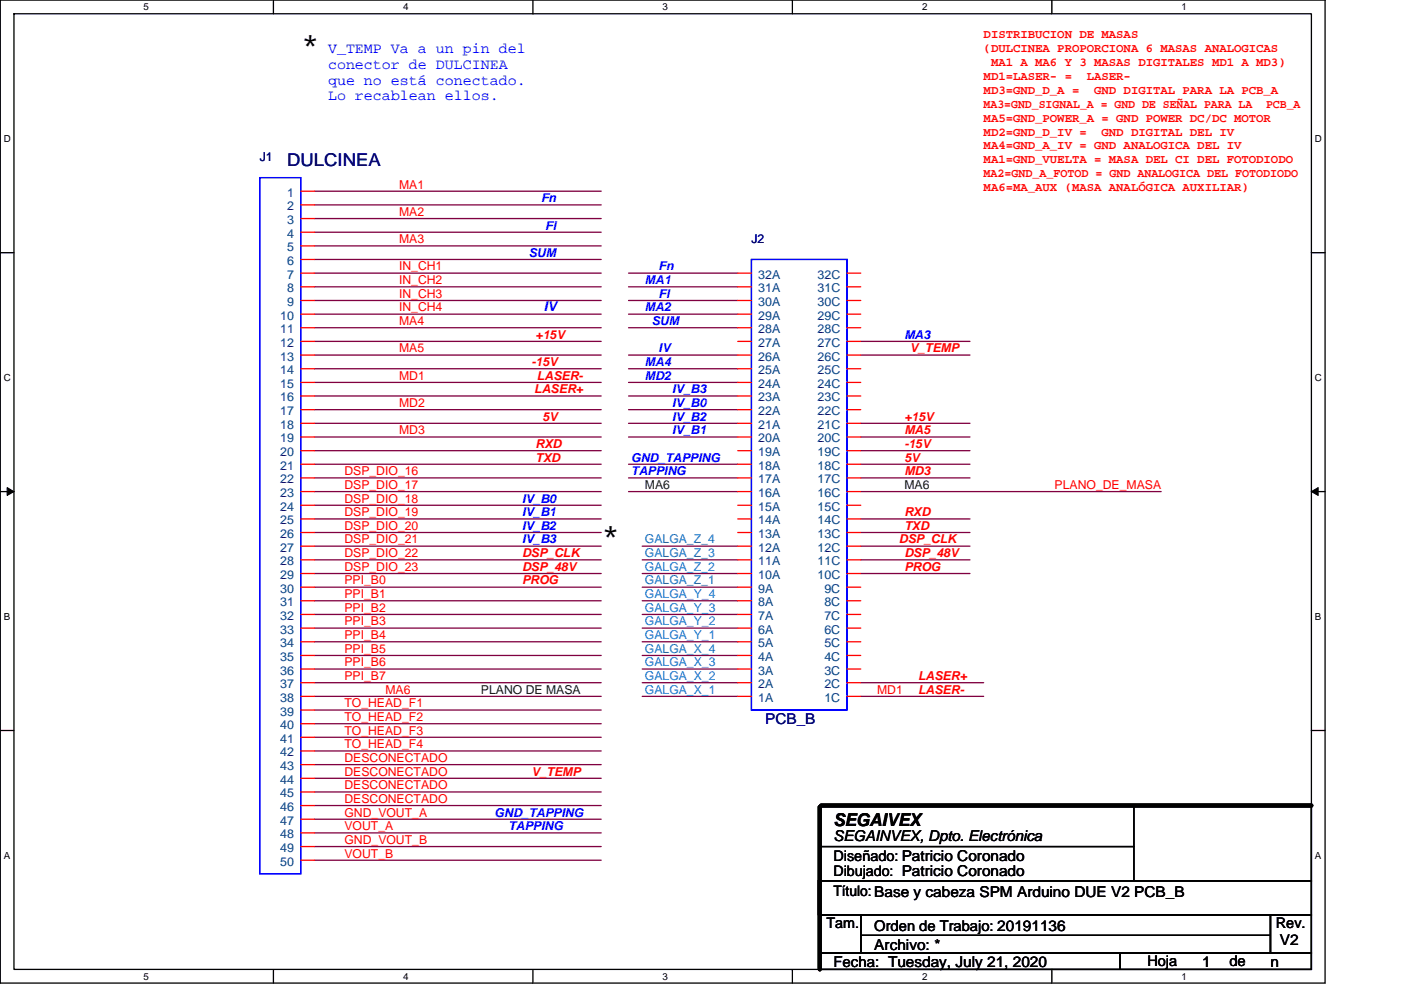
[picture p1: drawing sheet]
<svg xmlns="http://www.w3.org/2000/svg" width="297mm" height="210mm" viewBox="0 0 297 210" stroke-linecap="round" stroke-linejoin="round" font-family="sans-serif">
<defs><g id="words">
<g font-size="6.9">
<text x="63.8" y="11.6">*</text>
<text x="127.5" y="115.8">*</text>
</g>
<text font-size="3.7" fill="#000080" x="60.9" y="35.2">DULCINEA</text>
<text font-size="3.7" x="176.7" y="175.2">SEGAIVEX</text>
<g font-size="3.2" fill="#00f">
<text x="69.6" y="11.2">V_TEMP Va a un pin del</text>
<text x="69.6" y="14.6">conector de DULCINEA</text>
<text x="69.6" y="17.9">que no está conectado.</text>
<text x="69.6" y="21.3">Lo recablean ellos.</text>
</g>
<text font-size="3.2" fill="#000080" x="162.2" y="153.5">PCB_B</text>
<g font-size="3.2">
<text x="176.7" y="178.4">SEGAINVEX, Dpto. Electrónica</text>
<text x="185.4" y="197.4">Orden de Trabajo: 20191136</text>
<text x="185.4" y="201.5">Archivo: *</text>
<text x="271.4" y="200.4">V2</text>
<text x="176.7" y="205">Fecha: Tuesday, July 21, 2020</text>
<text x="254.9" y="205">1</text>
<text x="260.7" y="205">de</text>
<text x="269.4" y="205">n</text>
</g>
<g font-size="3.1">
<text x="176.7" y="182.6">Diseñado: Patricio Coronado</text>
<text x="176.7" y="185.8">Dibujado: Patricio Coronado</text>
<text x="176.7" y="190.1">Título: Base y cabeza SPM Arduino DUE V2 PCB_B</text>
<text x="175.3" y="196.8">Tam.</text>
<text x="270.5" y="196.8">Rev.</text>
<text x="243.3" y="204.9">Hoja</text>
</g>
<text font-size="2.9" fill="#00f" x="115.3" y="66.1">IV</text>
<g font-size="2.6" fill="#f00">
<text x="208.6" y="8">DISTRIBUCION DE MASAS</text>
<text x="208.6" y="11">(DULCINEA PROPORCIONA 6 MASAS ANALOGICAS</text>
<text x="208.6" y="16.9">MD1=LASER- =</text>
<text x="210.1" y="13.9">MA1 A MA6 Y 3 MASAS DIGITALES MD1 A MD3)</text>
<text x="230.4" y="16.9">LASER-</text>
<text x="208.6" y="19.9">MD3=GND_D_A =</text>
<text x="208.6" y="22.8">MA3=GND_SIGNAL_A = GND DE SEÑAL PARA LA</text>
<text x="232" y="19.9">GND DIGITAL PARA LA PCB_A</text>
<text x="268.4" y="22.8">PCB_A</text>
<text x="208.6" y="25.8">MA5=GND_POWER_A = GND POWER DC/DC MOTOR</text>
<text x="208.6" y="28.7">MD2=GND_D_IV =</text>
<text x="233.5" y="28.7">GND DIGITAL DEL IV</text>
<text x="208.6" y="31.7">MA4=GND_A_IV = GND ANALOGICA DEL IV</text>
<text x="208.6" y="34.7">MA1=GND_VUELTA = MASA DEL CI DEL FOTODIODO</text>
<text x="84.6" y="40">MA1</text>
<text x="208.6" y="37.6">MA2=GND_A_FOTOD = GND ANALOGICA DEL FOTODIODO</text>
<text x="208.6" y="40.6">MA6=MA_AUX (MASA ANALÓGICA AUXILIAR)</text>
<text x="84.6" y="45.8">MA2</text>
<text x="84.6" y="51.6">MA3</text>
<text x="84.6" y="57.4">IN_CH1</text>
<text x="84.6" y="60.3">IN_CH2</text>
<text x="84.6" y="63.2">IN_CH3</text>
<text x="84.6" y="66.1">IN_CH4</text>
<text x="84.6" y="68.9">MA4</text>
<text x="113.6" y="71.8">+15V</text>
<text x="84.6" y="74.7">MA5</text>
<text x="112.7" y="77.6">-15V</text>
<text x="192.9" y="74.7">V_TEMP</text>
<text x="84.6" y="80.5">MD1</text>
<text x="113.3" y="83.4">LASER+</text>
<text x="113.9" y="80.5">LASER-</text>
<text x="84.6" y="86.3">MD2</text>
<text x="115" y="89.2">5V</text>
<text x="191.7" y="89.2">+15V</text>
<text x="84.6" y="92.1">MD3</text>
<text x="113.6" y="95">RXD</text>
<text x="191.7" y="92.1">MA5</text>
<text x="191.7" y="95">-15V</text>
<text x="73" y="100.8">DSP_DIO_16</text>
<text x="113.6" y="97.9">TXD</text>
<text x="191.7" y="97.9">5V</text>
<text x="191.7" y="100.8">MD3</text>
<text x="73" y="103.7">DSP_DIO_17</text>
<text x="73" y="106.6">DSP_DIO_18</text>
<text x="223.6" y="103.7">PLANO_DE_MASA</text>
<text x="73" y="112.4">DSP_DIO_20</text>
<text x="73" y="109.5">DSP_DIO_19</text>
<text x="191.7" y="112.4">TXD</text>
<text x="191.7" y="109.5">RXD</text>
<text x="73" y="118.2">DSP_DIO_22</text>
<text x="73" y="115.3">DSP_DIO_21</text>
<text x="110.7" y="118.2">DSP_CLK</text>
<text x="190.6" y="115.3">DSP_CLK</text>
<text x="191.7" y="118.2">DSP_48V</text>
<text x="73" y="121.1">DSP_DIO_23</text>
<text x="73" y="124">PPI_B0</text>
<text x="110.7" y="121.1">DSP_48V</text>
<text x="110.7" y="124">PROG</text>
<text x="191.7" y="121.1">PROG</text>
<text x="73" y="126.9">PPI_B1</text>
<text x="73" y="129.8">PPI_B2</text>
<text x="73" y="132.7">PPI_B3</text>
<text x="73" y="135.6">PPI_B4</text>
<text x="73" y="138.5">PPI_B5</text>
<text x="73" y="141.3">PPI_B6</text>
<text x="73" y="144.2">PPI_B7</text>
<text x="81.7" y="147.1">MA6</text>
<text x="185.9" y="147.1">MD1</text>
<text x="194.6" y="147.1">LASER-</text>
<text x="194.6" y="144.2">LASER+</text>
<text x="73" y="150">TO_HEAD_F1</text>
<text x="73" y="152.9">TO_HEAD_F2</text>
<text x="73" y="155.8">TO_HEAD_F3</text>
<text x="73" y="158.7">TO_HEAD_F4</text>
<text x="73" y="161.6">DESCONECTADO</text>
<text x="73" y="164.5">DESCONECTADO</text>
<text x="73" y="167.4">DESCONECTADO</text>
<text x="112.7" y="164.5">V_TEMP</text>
<text x="73" y="173.2">GND_VOUT_A</text>
<text x="73" y="170.3">DESCONECTADO</text>
<text x="73" y="176.1">VOUT_A</text>
<text x="73" y="179">GND_VOUT_B</text>
<text x="73" y="181.9">VOUT_B</text>
</g>
<g font-size="2.6" fill="#000080">
<text x="55.1" y="34.2">J1</text>
<text x="159.3" y="51.6">J2</text>
</g>
<g font-size="2.6" fill="#004080">
<text x="60.9" y="41.7">1</text>
<text x="60.9" y="44.6">2</text>
<text x="60.9" y="47.5">3</text>
<text x="60.9" y="50.4">4</text>
<text x="60.9" y="53.3">5</text>
<text x="60.9" y="56.2">6</text>
<text x="60.9" y="59.1">7</text>
<text x="160.8" y="59.1">32A</text>
<text x="173.3" y="59.1">32C</text>
<text x="60.9" y="62">8</text>
<text x="60.9" y="64.9">9</text>
<text x="160.8" y="64.9">30A</text>
<text x="160.8" y="62">31A</text>
<text x="173.3" y="64.9">30C</text>
<text x="173.3" y="62">31C</text>
<text x="59.4" y="67.8">10</text>
<text x="59.4" y="70.7">11</text>
<text x="160.8" y="70.7">28A</text>
<text x="160.8" y="67.8">29A</text>
<text x="173.3" y="70.7">28C</text>
<text x="173.3" y="67.8">29C</text>
<text x="59.4" y="73.6">12</text>
<text x="59.4" y="76.5">13</text>
<text x="160.8" y="76.5">26A</text>
<text x="160.8" y="73.6">27A</text>
<text x="173.3" y="76.5">26C</text>
<text x="173.3" y="73.6">27C</text>
<text x="59.4" y="79.4">14</text>
<text x="59.4" y="82.3">15</text>
<text x="160.8" y="82.3">24A</text>
<text x="160.8" y="79.4">25A</text>
<text x="173.3" y="82.3">24C</text>
<text x="173.3" y="79.4">25C</text>
<text x="59.4" y="85.2">16</text>
<text x="59.4" y="88.1">17</text>
<text x="160.8" y="88.1">22A</text>
<text x="160.8" y="85.2">23A</text>
<text x="173.3" y="88.1">22C</text>
<text x="173.3" y="85.2">23C</text>
<text x="59.4" y="91">18</text>
<text x="59.4" y="93.9">19</text>
<text x="160.8" y="93.9">20A</text>
<text x="160.8" y="91">21A</text>
<text x="173.3" y="93.9">20C</text>
<text x="173.3" y="91">21C</text>
<text x="59.4" y="96.8">20</text>
<text x="59.4" y="99.6">21</text>
<text x="160.8" y="99.6">18A</text>
<text x="160.8" y="96.8">19A</text>
<text x="173.3" y="99.6">18C</text>
<text x="173.3" y="96.8">19C</text>
<text x="59.4" y="102.5">22</text>
<text x="59.4" y="105.4">23</text>
<text x="160.8" y="105.4">16A</text>
<text x="160.8" y="102.5">17A</text>
<text x="173.3" y="105.4">16C</text>
<text x="173.3" y="102.5">17C</text>
<text x="59.4" y="108.3">24</text>
<text x="59.4" y="111.2">25</text>
<text x="160.8" y="111.2">14A</text>
<text x="160.8" y="108.3">15A</text>
<text x="173.3" y="111.2">14C</text>
<text x="173.3" y="108.3">15C</text>
<text x="59.4" y="114.1">26</text>
<text x="59.4" y="117">27</text>
<text x="59.4" y="119.9">28</text>
<text x="160.8" y="117">12A</text>
<text x="160.8" y="119.9">11A</text>
<text x="160.8" y="114.1">13A</text>
<text x="173.3" y="117">12C</text>
<text x="173.3" y="119.9">11C</text>
<text x="173.3" y="114.1">13C</text>
<text x="59.4" y="122.8">29</text>
<text x="59.4" y="125.7">30</text>
<text x="160.8" y="122.8">10A</text>
<text x="160.8" y="125.7">9A</text>
<text x="173.3" y="122.8">10C</text>
<text x="174.8" y="125.7">9C</text>
<text x="59.4" y="128.6">31</text>
<text x="59.4" y="131.5">32</text>
<text x="160.8" y="128.6">8A</text>
<text x="160.8" y="131.5">7A</text>
<text x="174.8" y="128.6">8C</text>
<text x="174.8" y="131.5">7C</text>
<text x="59.4" y="134.4">33</text>
<text x="59.4" y="137.3">34</text>
<text x="160.8" y="134.4">6A</text>
<text x="160.8" y="137.3">5A</text>
<text x="174.8" y="134.4">6C</text>
<text x="174.8" y="137.3">5C</text>
<text x="59.4" y="140.2">35</text>
<text x="59.4" y="143.1">36</text>
<text x="160.8" y="140.2">4A</text>
<text x="160.8" y="143.1">3A</text>
<text x="174.8" y="140.2">4C</text>
<text x="174.8" y="143.1">3C</text>
<text x="59.4" y="146">37</text>
<text x="59.4" y="148.9">38</text>
<text x="160.8" y="146">2A</text>
<text x="160.8" y="148.9">1A</text>
<text x="174.8" y="146">2C</text>
<text x="174.8" y="148.9">1C</text>
<text x="59.4" y="151.8">39</text>
<text x="59.4" y="154.7">40</text>
<text x="59.4" y="157.5">41</text>
<text x="59.4" y="160.4">42</text>
<text x="59.4" y="163.3">43</text>
<text x="59.4" y="166.2">44</text>
<text x="59.4" y="169.1">45</text>
<text x="59.4" y="172">46</text>
<text x="59.4" y="174.9">47</text>
<text x="59.4" y="177.8">48</text>
<text x="59.4" y="180.7">49</text>
<text x="59.4" y="183.6">50</text>
</g>
<g font-size="2.6" fill="#00f">
<text x="114.7" y="42.9">Fn</text>
<text x="115.6" y="48.7">Fl</text>
<text x="112.1" y="54.5">SUM</text>
<text x="139.6" y="57.4">Fn</text>
<text x="136.7" y="60.3">MA1</text>
<text x="139.6" y="63.2">Fl</text>
<text x="136.7" y="66.1">MA2</text>
<text x="138.2" y="68.9">SUM</text>
<text x="191.7" y="71.8">MA3</text>
<text x="136.7" y="77.6">MA4</text>
<text x="139.6" y="74.7">IV</text>
<text x="136.7" y="80.5">MD2</text>
<text x="142.5" y="83.4">IV_B3</text>
<text x="142.5" y="86.3">IV_B0</text>
<text x="142.5" y="89.2">IV_B2</text>
<text x="142.5" y="92.1">IV_B1</text>
<text x="133.8" y="100.8">TAPPING</text>
<text x="133.8" y="97.9">GND_TAPPING</text>
<text x="110.7" y="106.6">IV_B0</text>
<text x="110.7" y="112.4">IV_B2</text>
<text x="110.7" y="109.5">IV_B1</text>
<text x="110.7" y="115.3">IV_B3</text>
<text x="104.9" y="173.2">GND_TAPPING</text>
<text x="107.8" y="176.1">TAPPING</text>
</g>
<g font-size="2.6" fill="#004000">
<text x="136.7" y="103.7">MA6</text>
<text x="191.7" y="103.7">MA6</text>
<text x="102" y="147.1">PLANO DE MASA</text>
</g>
<g font-size="2.6" fill="#0080c0">
<text x="136.7" y="115.3">GALGA_Z_4</text>
<text x="136.7" y="118.2">GALGA_Z_3</text>
<text x="136.7" y="124">GALGA_Z_1</text>
<text x="136.7" y="138.5">GALGA_X_4</text>
</g>
<g font-size="2.6" fill="#0080ff">
<text x="136.7" y="121.1">GALGA_Z_2</text>
<text x="136.7" y="126.9">GALGA_Y_4</text>
<text x="136.7" y="129.8">GALGA_Y_3</text>
<text x="136.7" y="132.7">GALGA_Y_2</text>
<text x="136.7" y="135.6">GALGA_Y_1</text>
<text x="136.7" y="141.3">GALGA_X_3</text>
<text x="136.7" y="147.1">GALGA_X_1</text>
<text x="136.7" y="144.2">GALGA_X_2</text>
</g>
<g font-size="2.1">
<text x="30.5" y="2.2">5</text>
<text x="85.5" y="2.2">4</text>
<text x="140.5" y="2.2">3</text>
<text x="195.5" y="2.2">2</text>
<text x="250.5" y="2.2">1</text>
<text x=".8" y="30.1">D</text>
<text x="278.8" y="30.1">D</text>
<text x=".8" y="80.8">C</text>
<text x="278.8" y="80.8">C</text>
<text x=".8" y="131.4">B</text>
<text x="278.8" y="131.4">B</text>
<text x=".8" y="182.1">A</text>
<text x="278.8" y="182.1">A</text>
<text x="30.5" y="207.8">5</text>
<text x="85.5" y="207.8">4</text>
<text x="140.5" y="207.8">3</text>
<text x="195.5" y="207.8">2</text>
<text x="250.5" y="207.8">1</text>
</g>
</g></defs>
<path d="M.1 0h280.8v208.5h-280.8zM3 2.9h275v202.7h-275z" fill="none" stroke="#000" stroke-width=".28"/>
<g fill="#fff">
<path d="M30.5 .3h1.1v2.3h-1.1z"/>
<path d="M30.5 205.9h1.1v2.3h-1.1z"/>
</g>
<path d="M58 0v2.9M58 205.6v2.9" fill="none" stroke="#000" stroke-width=".28"/>
<g fill="#fff">
<path d="M85.5 .3h1.1v2.3h-1.1z"/>
<path d="M85.5 205.9h1.1v2.3h-1.1z"/>
</g>
<path d="M113 0v2.9M113 205.6v2.9" fill="none" stroke="#000" stroke-width=".28"/>
<g fill="#fff">
<path d="M140.5 .3h1.1v2.3h-1.1z"/>
<path d="M140.5 205.9h1.1v2.3h-1.1z"/>
</g>
<path d="M168 0v2.9M168 205.6v2.9" fill="none" stroke="#000" stroke-width=".28"/>
<g fill="#fff">
<path d="M195.5 .3h1.2v2.3h-1.2z"/>
<path d="M195.5 205.9h1.2v2.3h-1.2z"/>
</g>
<path d="M223 0v2.9M223 205.6v2.9" fill="none" stroke="#000" stroke-width=".28"/>
<g fill="#fff">
<path d="M250.5 .3h1.2v2.3h-1.2z"/>
<path d="M250.5 205.9h1.2v2.3h-1.2z"/>
<path d="M.8 28.3h1.5v2.3h-1.5z"/>
<path d="M278.8 28.3h1.5v2.3h-1.5z"/>
<path d="M.8 78.9h1.5v2.3h-1.5z"/>
<path d="M278.8 78.9h1.5v2.3h-1.5z"/>
</g>
<path d="M.1 53.6h2.9M278 53.6h2.9" fill="none" stroke="#000" stroke-width=".28"/>
<g fill="#fff">
<path d="M.8 129.6h1.4v2.3h-1.4z"/>
<path d="M278.8 129.6h1.4v2.3h-1.4z"/>
</g>
<path d="M.1 104.3h2.9M278 104.3h2.9" fill="none" stroke="#000" stroke-width=".28"/>
<path d="M1.5 103.4l1.5 .9-1.5 .8zM278 104.3l1.5-.9v1.7z" fill="#000" stroke="#000" stroke-width=".21"/>
<g fill="#fff">
<path d="M.8 180.3h1.4v2.3h-1.4z"/>
<path d="M278.8 180.3h1.4v2.3h-1.4z"/>
</g>
<path d="M.1 154.9h2.9M278 154.9h2.9M173.8 170.9h104.2v15.9h-104.2zM173.8 179.6h66.6M240.4 170.9v15.9M173.5 186.8h104.5v7.2h-104.5zM173.8 194h8.7v8.1h-8.7zM182.5 194h86.9v8.1h-86.9zM182.5 198.4h86.9M269.4 194h8.6v8.1h-8.6zM173.8 202.1h63.7v3.5h-63.7zM237.5 202.1h40.5v3.5h-40.5z" fill="none" stroke="#000" stroke-width=".28"/>
<g fill="none" stroke="#800040" stroke-width=".28">
<path d="M66.7 40.6h60.8M66.7 43.5h60.8M66.7 55h60.8M66.7 49.3h60.8M66.7 52.2h60.8M66.7 46.4h60.8M66.7 57.9h60.8M133.3 57.9h23.1M66.7 66.6h60.8M66.7 78.2h60.8M66.7 75.3h60.8M66.7 69.5h60.8"/>
<path d="M66.7 72.4h60.8M66.7 60.8h60.8M66.7 63.7h60.8M133.3 60.8h23.1M133.3 66.6h23.1M133.3 63.7h23.1M133.3 69.5h23.1M133.3 75.3h23.1M133.3 78.2h23.1M182.5 72.4h23.2M182.5 75.3h23.2M66.7 98.5h60.8"/>
<path d="M66.7 84h60.8M66.7 81.1h60.8M66.7 95.6h60.8M66.7 92.7h60.8M66.7 89.8h60.8M66.7 86.9h60.8M133.3 84h23.1M133.3 92.7h23.1M133.3 86.9h23.1M133.3 89.8h23.1M133.3 98.5h23.1M133.3 81.1h23.1"/>
<path d="M182.5 98.5h23.2M182.5 92.7h23.2M182.5 95.6h23.2M182.5 89.8h23.2M66.7 118.7h60.8M66.7 101.4h60.8M66.7 104.3h60.8M66.7 112.9h60.8M66.7 110.1h60.8M66.7 115.8h60.8M66.7 107.2h60.8M133.3 101.4h23.1"/>
<path d="M133.3 104.3h23.1M136.2 115.8h20.2M136.2 118.7h20.2M182.5 104.3h63.7M182.5 112.9h23.2M182.5 110.1h23.2M182.5 115.8h23.2M182.5 118.7h23.2M182.5 101.4h23.2M66.7 121.6h60.8M66.7 124.5h60.8M66.7 127.4h60.8"/>
<path d="M66.7 130.3h60.8M66.7 133.2h60.8M66.7 136.1h60.8M66.7 139h60.8M136.2 121.6h20.2M136.2 139h20.2M136.2 133.2h20.2M136.2 136.1h20.2M136.2 124.5h20.2M136.2 127.4h20.2M136.2 130.3h20.2M182.5 121.6h23.2"/>
<path d="M66.7 147.7h60.8M66.7 141.9h60.8M66.7 144.8h60.8M66.7 150.6h60.8M66.7 153.5h60.8M66.7 156.4h60.8M66.7 159.3h60.8M136.2 147.7h20.2M136.2 144.8h20.2M136.2 141.9h20.2M182.5 147.7h26.1M182.5 144.8h26.1"/>
<path d="M66.7 173.8h60.8M66.7 165.1h60.8M66.7 176.7h60.8M66.7 179.6h60.8M66.7 170.9h60.8M66.7 168h60.8M66.7 162.2h60.8M66.7 182.5h60.8"/>
</g>
<path d="M173.8 171.2v34.4M174.1 170.9h103.9" fill="none" stroke="#000" stroke-width=".87"/>
<path d="M55.1 37.7h8.7v147.6h-8.7zM159.3 55h20.3v95.6h-20.3z" fill="none" stroke="#00f" stroke-width=".28"/>
<g fill="none" stroke="#f00" stroke-width=".28">
<path d="M63.8 57.9h2.9M63.8 40.6h2.9M63.8 43.5h2.9M63.8 46.4h2.9M63.8 49.3h2.9M63.8 52.2h2.9M63.8 55h2.9M156.4 57.9h2.9M179.6 57.9h2.9M63.8 75.3h2.9M63.8 69.5h2.9M63.8 63.7h2.9"/>
<path d="M63.8 78.2h2.9M63.8 72.4h2.9M63.8 66.6h2.9M63.8 60.8h2.9M156.4 75.3h2.9M156.4 69.5h2.9M156.4 63.7h2.9M156.4 78.2h2.9M156.4 72.4h2.9M156.4 66.6h2.9M156.4 60.8h2.9M179.6 75.3h2.9"/>
<path d="M179.6 69.5h2.9M179.6 63.7h2.9M179.6 78.2h2.9M179.6 72.4h2.9M179.6 66.6h2.9M179.6 60.8h2.9M63.8 98.5h2.9M63.8 92.7h2.9M63.8 86.9h2.9M63.8 81.1h2.9M63.8 95.6h2.9M63.8 89.8h2.9"/>
<path d="M63.8 84h2.9M156.4 98.5h2.9M156.4 92.7h2.9M156.4 86.9h2.9M156.4 81.1h2.9M156.4 95.6h2.9M156.4 89.8h2.9M156.4 84h2.9M179.6 98.5h2.9M179.6 92.7h2.9M179.6 86.9h2.9M179.6 81.1h2.9"/>
<path d="M179.6 95.6h2.9M179.6 89.8h2.9M179.6 84h2.9M63.8 115.8h2.9M63.8 110.1h2.9M63.8 104.3h2.9M63.8 118.7h2.9M63.8 112.9h2.9M63.8 107.2h2.9M63.8 101.4h2.9M156.4 115.8h2.9M156.4 110.1h2.9"/>
<path d="M156.4 104.3h2.9M156.4 118.7h2.9M156.4 112.9h2.9M156.4 107.2h2.9M156.4 101.4h2.9M179.6 115.8h2.9M179.6 110.1h2.9M179.6 104.3h2.9M179.6 118.7h2.9M179.6 112.9h2.9M179.6 107.2h2.9M179.6 101.4h2.9"/>
<path d="M63.8 139h2.9M63.8 133.2h2.9M63.8 127.4h2.9M63.8 121.6h2.9M63.8 136.1h2.9M63.8 130.3h2.9M63.8 124.5h2.9M156.4 139h2.9M156.4 133.2h2.9M156.4 127.4h2.9M156.4 121.6h2.9M156.4 136.1h2.9"/>
<path d="M156.4 130.3h2.9M156.4 124.5h2.9M179.6 139h2.9M179.6 133.2h2.9M179.6 127.4h2.9M179.6 121.6h2.9M179.6 136.1h2.9M179.6 130.3h2.9M179.6 124.5h2.9M63.8 144.8h2.9M63.8 147.7h2.9M63.8 141.9h2.9"/>
<path d="M63.8 150.6h2.9M63.8 153.5h2.9M63.8 156.4h2.9M63.8 159.3h2.9M156.4 144.8h2.9M156.4 147.7h2.9M156.4 141.9h2.9M179.6 144.8h2.9M179.6 147.7h2.9M179.6 141.9h2.9M63.8 162.2h2.9M63.8 165.1h2.9"/>
<path d="M63.8 168h2.9M63.8 170.9h2.9M63.8 173.8h2.9M63.8 176.7h2.9M63.8 179.6h2.9M63.8 182.5h2.9"/>
</g>
<use href="#words"/>
</svg>
